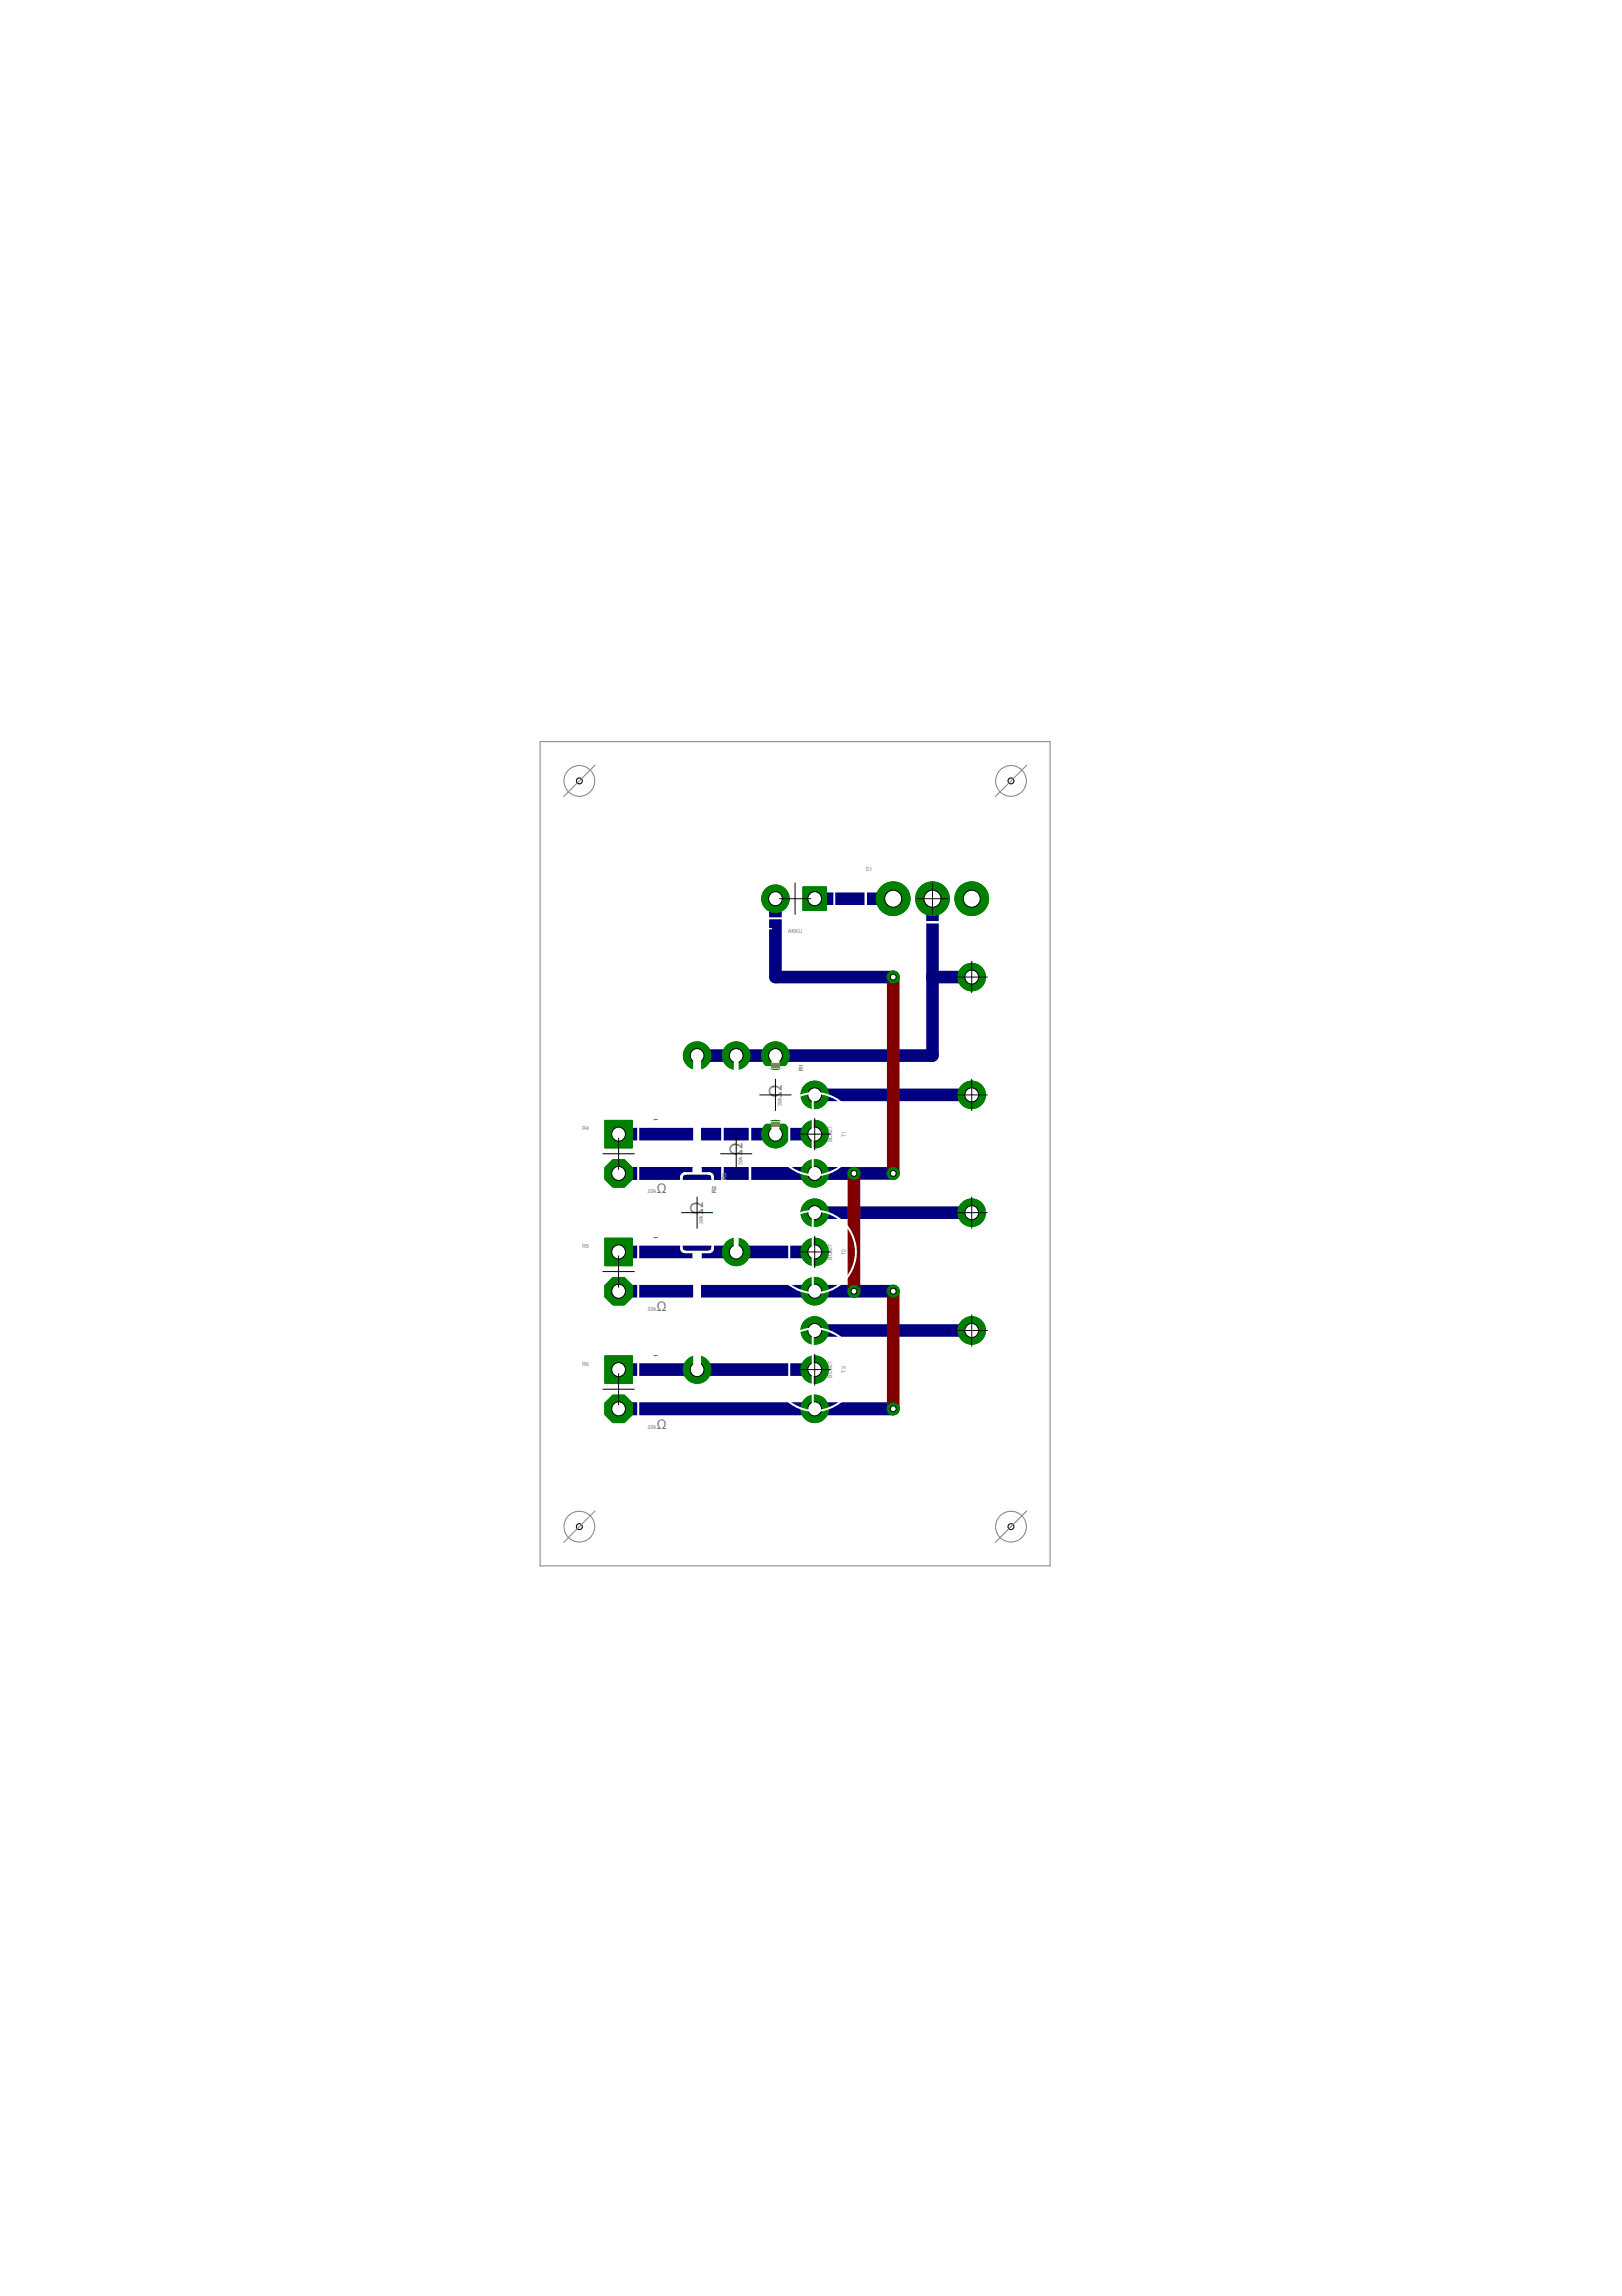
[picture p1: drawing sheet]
<svg xmlns="http://www.w3.org/2000/svg" width="210mm" height="297mm" viewBox="0 0 210 297" stroke-linecap="round" stroke-linejoin="round" font-family="sans-serif">
<defs><g id="words">
<g font-size="2.3" fill="#808080">
<text x="101.2" y="142" transform="rotate(-90 101.2 142)">Ω</text>
<text x="96.1" y="149.6" transform="rotate(-90 96.1 149.6)">Ω</text>
<text x="91" y="157.2" transform="rotate(-90 91 157.2)">Ω</text>
</g>
<g font-size="1.7" fill="#808080">
<text x="85" y="154.3">Ω</text>
<text x="85" y="169.6">Ω</text>
<text x="85" y="184.8">Ω</text>
</g>
<g font-size=".7" fill="#808080">
<text x="112" y="112.7">S1</text>
<text x="101.9" y="120.6">AKKU</text>
<text x="101.2" y="143.1" transform="rotate(-90 101.2 143.1)">39k</text>
<text x="103.9" y="138.5" transform="rotate(-90 103.9 138.5)">R1</text>
<text x="75.4" y="146.2">R4</text>
<text x="107.7" y="147.8" transform="rotate(-90 107.7 147.8)">BC327</text>
<text x="109.5" y="147.1" transform="rotate(-90 109.5 147.1)">T1</text>
<text x="83.9" y="154.3">20k</text>
<text x="92.7" y="154.3" transform="rotate(-90 92.7 154.3)">R2</text>
<text x="94" y="152.7" transform="rotate(-90 94 152.7)">R3</text>
<text x="96.1" y="150.7" transform="rotate(-90 96.1 150.7)">39k</text>
<text x="75.4" y="161.5">R5</text>
<text x="91" y="158.3" transform="rotate(-90 91 158.3)">39k</text>
<text x="107.7" y="163" transform="rotate(-90 107.7 163)">BC327</text>
<text x="109.5" y="162.4" transform="rotate(-90 109.5 162.4)">T2</text>
<text x="83.9" y="169.6">20k</text>
<text x="75.4" y="176.7">R6</text>
<text x="107.7" y="178.3" transform="rotate(-90 107.7 178.3)">BC327</text>
<text x="109.5" y="177.6" transform="rotate(-90 109.5 177.6)">T3</text>
<text x="83.9" y="184.8">20k</text>
</g>
<g font-size=".7" fill="#fff">
<text x="103.8" y="143.5">1</text>
<text x="103.8" y="158.8">1</text>
<text x="103.8" y="174">1</text>
</g>
<g font-size=".7">
<text x="85.1" y="145.1" transform="rotate(-90 85.1 145.1)">1</text>
<text x="85.1" y="160.3" transform="rotate(-90 85.1 160.3)">1</text>
<text x="85.1" y="175.5" transform="rotate(-90 85.1 175.5)">1</text>
</g>
</g></defs>
<g fill="none" stroke="#000080" stroke-width="1.6">
<path d="M100.4 116.3v10.1h15.2M105.4 116.3h10.2M120.7 116.3v20.3h-30.5M120.7 126.4h5.1M80.1 146.7h25.3M80.1 151.8h35.5M105.4 141.6h20.4M105.4 156.9h20.4M80.1 162h25.3M80.1 177.2h25.3M80.1 167h35.5M105.4 172.1h20.4"/>
<path d="M80.1 182.3h35.5"/>
</g>
<path d="M103.9 114.7h3.1v3.1h-3.1z" fill="#008000" stroke="#008000" stroke-width=".13"/>
<circle cx="105.4" cy="116.3" r=".9" fill="#fff" stroke="#000" stroke-width=".13"/>
<circle cx="100.4" cy="116.3" r="1.78" fill="#008000" stroke="#008000" stroke-width=".13"/>
<circle cx="100.3" cy="116.3" r=".9" fill="#fff" stroke="#000" stroke-width=".13"/>
<circle cx="125.8" cy="141.6" r="1.78" fill="#008000" stroke="#008000" stroke-width=".13"/>
<circle cx="125.7" cy="141.7" r=".9" fill="#fff" stroke="#000" stroke-width=".13"/>
<circle cx="125.8" cy="156.9" r="1.78" fill="#008000" stroke="#008000" stroke-width=".13"/>
<circle cx="125.7" cy="156.9" r=".9" fill="#fff" stroke="#000" stroke-width=".13"/>
<circle cx="125.8" cy="126.4" r="1.78" fill="#008000" stroke="#008000" stroke-width=".13"/>
<circle cx="125.7" cy="126.4" r=".9" fill="#fff" stroke="#000" stroke-width=".13"/>
<circle cx="100.4" cy="136.6" r="1.78" fill="#008000" stroke="#008000" stroke-width=".13"/>
<circle cx="100.3" cy="136.6" r=".9" fill="#fff" stroke="#000" stroke-width=".13"/>
<circle cx="100.4" cy="146.7" r="1.78" fill="#008000" stroke="#008000" stroke-width=".13"/>
<circle cx="100.3" cy="146.7" r=".9" fill="#fff" stroke="#000" stroke-width=".13"/>
<circle cx="95.3" cy="136.6" r="1.78" fill="#008000" stroke="#008000" stroke-width=".13"/>
<circle cx="95.3" cy="136.6" r=".9" fill="#fff" stroke="#000" stroke-width=".13"/>
<circle cx="95.3" cy="162" r="1.78" fill="#008000" stroke="#008000" stroke-width=".13"/>
<circle cx="95.3" cy="162" r=".9" fill="#fff" stroke="#000" stroke-width=".13"/>
<circle cx="90.2" cy="177.2" r="1.78" fill="#008000" stroke="#008000" stroke-width=".13"/>
<circle cx="90.2" cy="177.2" r=".9" fill="#fff" stroke="#000" stroke-width=".13"/>
<circle cx="90.2" cy="136.6" r="1.78" fill="#008000" stroke="#008000" stroke-width=".13"/>
<circle cx="90.2" cy="136.6" r=".9" fill="#fff" stroke="#000" stroke-width=".13"/>
<circle cx="80.1" cy="151.8" r="1.93" fill="#008000" stroke="#008000" stroke-width=".13"/>
<circle cx="80" cy="151.8" r=".9" fill="#fff" stroke="#000" stroke-width=".13"/>
<path d="M78.3 144.9h3.5v3.6h-3.5z" fill="#008000" stroke="#008000" stroke-width=".13"/>
<circle cx="80" cy="146.7" r=".9" fill="#fff" stroke="#000" stroke-width=".13"/>
<circle cx="80.1" cy="167" r="1.93" fill="#008000" stroke="#008000" stroke-width=".13"/>
<circle cx="80" cy="167.1" r=".9" fill="#fff" stroke="#000" stroke-width=".13"/>
<path d="M78.3 160.2h3.5v3.5h-3.5z" fill="#008000" stroke="#008000" stroke-width=".13"/>
<circle cx="80" cy="162" r=".9" fill="#fff" stroke="#000" stroke-width=".13"/>
<circle cx="80.1" cy="182.3" r="1.93" fill="#008000" stroke="#008000" stroke-width=".13"/>
<circle cx="80" cy="182.3" r=".9" fill="#fff" stroke="#000" stroke-width=".13"/>
<path d="M78.3 175.4h3.5v3.6h-3.5z" fill="#008000" stroke="#008000" stroke-width=".13"/>
<circle cx="80" cy="177.2" r=".9" fill="#fff" stroke="#000" stroke-width=".13"/>
<circle cx="125.8" cy="172.1" r="1.78" fill="#008000" stroke="#008000" stroke-width=".13"/>
<circle cx="125.7" cy="172.1" r=".9" fill="#fff" stroke="#000" stroke-width=".13"/>
<circle cx="125.8" cy="116.3" r="2.18" fill="#008000" stroke="#008000" stroke-width=".13"/>
<circle cx="125.8" cy="116.3" r="1.1" fill="#fff" stroke="#000" stroke-width=".13"/>
<circle cx="120.7" cy="116.3" r="2.18" fill="#008000" stroke="#008000" stroke-width=".13"/>
<circle cx="120.7" cy="116.3" r="1.1" fill="#fff" stroke="#000" stroke-width=".13"/>
<circle cx="115.6" cy="116.3" r="2.18" fill="#008000" stroke="#008000" stroke-width=".13"/>
<circle cx="115.6" cy="116.3" r="1.1" fill="#fff" stroke="#000" stroke-width=".13"/>
<circle cx="105.4" cy="151.8" r="1.78" fill="#008000" stroke="#008000" stroke-width=".13"/>
<circle cx="105.4" cy="151.8" r=".9" fill="#fff" stroke="#000" stroke-width=".13"/>
<circle cx="105.4" cy="141.6" r="1.78" fill="#008000" stroke="#008000" stroke-width=".13"/>
<circle cx="105.4" cy="141.7" r=".9" fill="#fff" stroke="#000" stroke-width=".13"/>
<circle cx="105.4" cy="146.7" r="1.78" fill="#008000" stroke="#008000" stroke-width=".13"/>
<circle cx="105.4" cy="146.7" r=".9" fill="#fff" stroke="#000" stroke-width=".13"/>
<circle cx="105.4" cy="167" r="1.78" fill="#008000" stroke="#008000" stroke-width=".13"/>
<circle cx="105.4" cy="167.1" r=".9" fill="#fff" stroke="#000" stroke-width=".13"/>
<circle cx="105.4" cy="156.9" r="1.78" fill="#008000" stroke="#008000" stroke-width=".13"/>
<circle cx="105.4" cy="156.9" r=".9" fill="#fff" stroke="#000" stroke-width=".13"/>
<circle cx="105.4" cy="162" r="1.78" fill="#008000" stroke="#008000" stroke-width=".13"/>
<circle cx="105.4" cy="162" r=".9" fill="#fff" stroke="#000" stroke-width=".13"/>
<circle cx="105.4" cy="182.3" r="1.78" fill="#008000" stroke="#008000" stroke-width=".13"/>
<circle cx="105.4" cy="182.3" r=".9" fill="#fff" stroke="#000" stroke-width=".13"/>
<circle cx="105.4" cy="172.1" r="1.78" fill="#008000" stroke="#008000" stroke-width=".13"/>
<circle cx="105.4" cy="172.1" r=".9" fill="#fff" stroke="#000" stroke-width=".13"/>
<circle cx="105.4" cy="177.2" r="1.78" fill="#008000" stroke="#008000" stroke-width=".13"/>
<circle cx="105.4" cy="177.2" r=".9" fill="#fff" stroke="#000" stroke-width=".13"/>
<circle cx="110.5" cy="151.8" r=".78" fill="#008000" stroke="#008000" stroke-width=".13"/>
<circle cx="110.5" cy="151.8" r=".38" fill="#fff" stroke="#000" stroke-width=".13"/>
<circle cx="110.5" cy="167" r=".78" fill="#008000" stroke="#008000" stroke-width=".13"/>
<circle cx="110.5" cy="167" r=".38" fill="#fff" stroke="#000" stroke-width=".13"/>
<circle cx="115.6" cy="167" r=".78" fill="#008000" stroke="#008000" stroke-width=".13"/>
<circle cx="115.6" cy="167" r=".38" fill="#fff" stroke="#000" stroke-width=".13"/>
<circle cx="115.6" cy="182.3" r=".78" fill="#008000" stroke="#008000" stroke-width=".13"/>
<circle cx="115.6" cy="182.3" r=".38" fill="#fff" stroke="#000" stroke-width=".13"/>
<circle cx="115.6" cy="151.8" r=".78" fill="#008000" stroke="#008000" stroke-width=".13"/>
<circle cx="115.6" cy="151.8" r=".38" fill="#fff" stroke="#000" stroke-width=".13"/>
<circle cx="115.6" cy="126.4" r=".78" fill="#008000" stroke="#008000" stroke-width=".13"/>
<circle cx="115.6" cy="126.4" r=".38" fill="#fff" stroke="#000" stroke-width=".13"/>
<path d="M115.6 126.4v25.4M110.5 151.8v15.2M115.6 167v15.3" fill="none" stroke="#800000" stroke-width="1.6"/>
<path d="M103.9 114.7h3.1v3.1h-3.1z" fill="#008000" stroke="#008000" stroke-width=".13"/>
<circle cx="105.4" cy="116.3" r=".9" fill="#fff" stroke="#000" stroke-width=".13"/>
<circle cx="100.4" cy="116.3" r="1.78" fill="#008000" stroke="#008000" stroke-width=".13"/>
<circle cx="100.3" cy="116.3" r=".9" fill="#fff" stroke="#000" stroke-width=".13"/>
<circle cx="125.8" cy="141.6" r="1.78" fill="#008000" stroke="#008000" stroke-width=".13"/>
<circle cx="125.7" cy="141.7" r=".9" fill="#fff" stroke="#000" stroke-width=".13"/>
<circle cx="125.8" cy="156.9" r="1.78" fill="#008000" stroke="#008000" stroke-width=".13"/>
<circle cx="125.7" cy="156.9" r=".9" fill="#fff" stroke="#000" stroke-width=".13"/>
<circle cx="125.8" cy="126.4" r="1.78" fill="#008000" stroke="#008000" stroke-width=".13"/>
<circle cx="125.7" cy="126.4" r=".9" fill="#fff" stroke="#000" stroke-width=".13"/>
<circle cx="100.4" cy="136.6" r="1.78" fill="#008000" stroke="#008000" stroke-width=".13"/>
<circle cx="100.3" cy="136.6" r=".9" fill="#fff" stroke="#000" stroke-width=".13"/>
<circle cx="100.4" cy="146.7" r="1.78" fill="#008000" stroke="#008000" stroke-width=".13"/>
<circle cx="100.3" cy="146.7" r=".9" fill="#fff" stroke="#000" stroke-width=".13"/>
<circle cx="95.3" cy="136.6" r="1.78" fill="#008000" stroke="#008000" stroke-width=".13"/>
<circle cx="95.3" cy="136.6" r=".9" fill="#fff" stroke="#000" stroke-width=".13"/>
<circle cx="95.3" cy="162" r="1.78" fill="#008000" stroke="#008000" stroke-width=".13"/>
<circle cx="95.3" cy="162" r=".9" fill="#fff" stroke="#000" stroke-width=".13"/>
<circle cx="90.2" cy="177.2" r="1.78" fill="#008000" stroke="#008000" stroke-width=".13"/>
<circle cx="90.2" cy="177.2" r=".9" fill="#fff" stroke="#000" stroke-width=".13"/>
<circle cx="90.2" cy="136.6" r="1.78" fill="#008000" stroke="#008000" stroke-width=".13"/>
<circle cx="90.2" cy="136.6" r=".9" fill="#fff" stroke="#000" stroke-width=".13"/>
<circle cx="80.1" cy="151.8" r="1.93" fill="#008000" stroke="#008000" stroke-width=".13"/>
<circle cx="80" cy="151.8" r=".9" fill="#fff" stroke="#000" stroke-width=".13"/>
<path d="M78.3 144.9h3.5v3.6h-3.5z" fill="#008000" stroke="#008000" stroke-width=".13"/>
<circle cx="80" cy="146.7" r=".9" fill="#fff" stroke="#000" stroke-width=".13"/>
<circle cx="80.1" cy="167" r="1.93" fill="#008000" stroke="#008000" stroke-width=".13"/>
<circle cx="80" cy="167.1" r=".9" fill="#fff" stroke="#000" stroke-width=".13"/>
<path d="M78.3 160.2h3.5v3.5h-3.5z" fill="#008000" stroke="#008000" stroke-width=".13"/>
<circle cx="80" cy="162" r=".9" fill="#fff" stroke="#000" stroke-width=".13"/>
<circle cx="80.1" cy="182.3" r="1.93" fill="#008000" stroke="#008000" stroke-width=".13"/>
<circle cx="80" cy="182.3" r=".9" fill="#fff" stroke="#000" stroke-width=".13"/>
<path d="M78.3 175.4h3.5v3.6h-3.5z" fill="#008000" stroke="#008000" stroke-width=".13"/>
<circle cx="80" cy="177.2" r=".9" fill="#fff" stroke="#000" stroke-width=".13"/>
<circle cx="125.8" cy="172.1" r="1.78" fill="#008000" stroke="#008000" stroke-width=".13"/>
<circle cx="125.7" cy="172.1" r=".9" fill="#fff" stroke="#000" stroke-width=".13"/>
<circle cx="125.8" cy="116.3" r="2.18" fill="#008000" stroke="#008000" stroke-width=".13"/>
<circle cx="125.8" cy="116.3" r="1.1" fill="#fff" stroke="#000" stroke-width=".13"/>
<circle cx="120.7" cy="116.3" r="2.18" fill="#008000" stroke="#008000" stroke-width=".13"/>
<circle cx="120.7" cy="116.3" r="1.1" fill="#fff" stroke="#000" stroke-width=".13"/>
<circle cx="115.6" cy="116.3" r="2.18" fill="#008000" stroke="#008000" stroke-width=".13"/>
<circle cx="115.6" cy="116.3" r="1.1" fill="#fff" stroke="#000" stroke-width=".13"/>
<circle cx="105.4" cy="151.8" r="1.78" fill="#008000" stroke="#008000" stroke-width=".13"/>
<circle cx="105.4" cy="151.8" r=".9" fill="#fff" stroke="#000" stroke-width=".13"/>
<circle cx="105.4" cy="141.6" r="1.78" fill="#008000" stroke="#008000" stroke-width=".13"/>
<circle cx="105.4" cy="141.7" r=".9" fill="#fff" stroke="#000" stroke-width=".13"/>
<circle cx="105.4" cy="146.7" r="1.78" fill="#008000" stroke="#008000" stroke-width=".13"/>
<circle cx="105.4" cy="146.7" r=".9" fill="#fff" stroke="#000" stroke-width=".13"/>
<circle cx="105.4" cy="167" r="1.78" fill="#008000" stroke="#008000" stroke-width=".13"/>
<circle cx="105.4" cy="167.1" r=".9" fill="#fff" stroke="#000" stroke-width=".13"/>
<circle cx="105.4" cy="156.9" r="1.78" fill="#008000" stroke="#008000" stroke-width=".13"/>
<circle cx="105.4" cy="156.9" r=".9" fill="#fff" stroke="#000" stroke-width=".13"/>
<circle cx="105.4" cy="162" r="1.78" fill="#008000" stroke="#008000" stroke-width=".13"/>
<circle cx="105.4" cy="162" r=".9" fill="#fff" stroke="#000" stroke-width=".13"/>
<circle cx="105.4" cy="182.3" r="1.78" fill="#008000" stroke="#008000" stroke-width=".13"/>
<circle cx="105.4" cy="182.3" r=".9" fill="#fff" stroke="#000" stroke-width=".13"/>
<circle cx="105.4" cy="172.1" r="1.78" fill="#008000" stroke="#008000" stroke-width=".13"/>
<circle cx="105.4" cy="172.1" r=".9" fill="#fff" stroke="#000" stroke-width=".13"/>
<circle cx="105.4" cy="177.2" r="1.78" fill="#008000" stroke="#008000" stroke-width=".13"/>
<circle cx="105.4" cy="177.2" r=".9" fill="#fff" stroke="#000" stroke-width=".13"/>
<circle cx="110.5" cy="151.8" r=".78" fill="#008000" stroke="#008000" stroke-width=".13"/>
<circle cx="110.5" cy="151.8" r=".38" fill="#fff" stroke="#000" stroke-width=".13"/>
<circle cx="110.5" cy="167" r=".78" fill="#008000" stroke="#008000" stroke-width=".13"/>
<circle cx="110.5" cy="167" r=".38" fill="#fff" stroke="#000" stroke-width=".13"/>
<circle cx="115.6" cy="167" r=".78" fill="#008000" stroke="#008000" stroke-width=".13"/>
<circle cx="115.6" cy="167" r=".38" fill="#fff" stroke="#000" stroke-width=".13"/>
<circle cx="115.6" cy="182.3" r=".78" fill="#008000" stroke="#008000" stroke-width=".13"/>
<circle cx="115.6" cy="182.3" r=".38" fill="#fff" stroke="#000" stroke-width=".13"/>
<circle cx="115.6" cy="151.8" r=".78" fill="#008000" stroke="#008000" stroke-width=".13"/>
<circle cx="115.6" cy="151.8" r=".38" fill="#fff" stroke="#000" stroke-width=".13"/>
<circle cx="115.6" cy="126.4" r=".78" fill="#008000" stroke="#008000" stroke-width=".13"/>
<circle cx="115.6" cy="126.4" r=".38" fill="#fff" stroke="#000" stroke-width=".13"/>
<g fill="none" stroke="#fff" stroke-width=".25">
<path d="M97.8 113.7h10.2v5.1h-10.2zM77.5 144.2h5.1v10.1h-5.1zM77.5 159.4h5.1v10.2h-5.1zM103.2 151.6l.9 .3 1.1 .2M105.2 141.4a5.3 5.3 0 0 1 5.6 5.3 5.3 5.3 0 0 1-5.6 5.4M105.2 141.4l-.5 .1a5.5 5.5 0 0 0-2.6 1v8.4l1.1 .7M105.2 156.6a5.3 5.3 0 0 1 5.6 5.4 5.3 5.3 0 0 1-5.6 5.3M105.2 156.6a5.3 5.3 0 0 0-3.1 1.2v8.4l1.1 .6M105.2 141.4v10.7M105.2 156.6v10.7M77.5 174.7h5.1v10.1h-5.1zM103.2 166.8a5.4 5.4 0 0 0 2 .5"/>
<path d="M105.2 171.9a5.3 5.3 0 0 1 5.6 5.3 5.3 5.3 0 0 1-5.6 5.3M105.2 171.9a5.3 5.3 0 0 0-3.1 1.1v8.4l1.1 .6M105.2 171.9v10.6M103.2 182a4.9 4.9 0 0 0 2 .5"/>
</g>
<path d="M99.3 119.6v1M98.8 120.1h1M105.8 120.1h1" fill="none" stroke="#fff" stroke-width=".17"/>
<g fill="none" stroke="#fff" stroke-width=".13">
<path d="M128 122.8v.7h1.1v-.7M128 127.3v.8M128 130.3h1.1M128 129.5l.7 .8M128 127.7h1.1M128 126.9h1.1M128 126.2h1.1M128.1 123.9h.8l.2 .2v.6h-1.1v-.6zM128.1 125.1h.8l.2 .1v.4l-.2 .2h-.8l-.1-.2v-.4zM128.5 123.2v.3M128.5 126.2v.7M128.5 128.4v.8"/>
<path d="M129.1 129.5l-.6 .6M129.1 128.4h-.8l-.3 .4 .3 .4h.8M127.6 156.3h.2M127.6 156.7h.2M128 140.3v.7M128 156.1h.9l.2 .2v.4l-.2 .1h-.9M128 140.7h1.1M128 155h1.1l-1.1 .7h1.1M128.1 141.4h.8l.2 .2v.4l-.2 .2h-.8l-.1-.2v-.4zM128.1 158.3l-.1 .2v.4l.1 .2h.8l.2-.2v-.4l-.2-.2h-.4v.4M128.7 143.3v-.6l-.2-.2h-.4l-.1 .2v.6h1.1M128.7 157.9v-.5l-.2-.2h-.4l-.1 .2v.5h1.1"/>
<path d="M129.1 142.5l-.4 .4M129.1 157.2l-.4 .4M128 173.8l.1-.2h.2l.2 .2 .2-.2h.2l.2 .2v.5h-1.1zM128 170.2h.9l.2 .2v.4l-.2 .1h-.9M128.5 171.3v.8M128.5 173.8v.5M129.1 172.4v.8h-1.1M129.1 171.3h-.8l-.3 .4 .3 .4h.8"/>
</g>
<path d="M112 113.2h17.3v6.1h-17.3zM121.2 113.2v-4h4v4M122.2 109.2v4M123.2 109.2v4M124.2 109.2v4M98.7 138.3l.4-.2h2.7a.49 .49 0 0 1 .3 .5v.5l-.2 .3v4.5l.2 .3v.5a.49 .49 0 0 1-.5 .5h-2.5a.53 .53 0 0 1-.5-.5v-.5l.2-.3v-4.5l-.2-.3v-.5zM88.3 152l.4-.2h3a.5 .5 0 0 1 .5 .5v.8l-.2 .2v7.1l.2 .3v.8a.49 .49 0 0 1-.5 .5h-3a.5 .5 0 0 1-.5-.5v-.8l.2-.3v-7.1l-.2-.2zM93.3 144.4l.4-.2h3.3a.49 .49 0 0 1 .3 .5v.8l-.3 .2v7.1l.3 .3v.7a.49 .49 0 0 1-.5 .5h-3.1a.53 .53 0 0 1-.5-.5v-.7l.3-.3v-7.1l-.3-.2v-.8z" fill="none" stroke="#fff" stroke-width=".32"/>
<path d="M90.2 136.6v14.4M100.4 136.6v1M100.4 145.7v1M90.2 162.7v14.5" fill="none" stroke="#fff" stroke-width="1"/>
<g fill="#fff" stroke="#fff" stroke-width=".13">
<path d="M94.8 154.3h1v.8h-1z"/>
<path d="M94.8 143.4h1v.8h-1z"/>
<path d="M89.7 151h1v.8h-1z"/>
<path d="M89.7 162h1v.7h-1z"/>
</g>
<path d="M95.3 136.6v6.8M95.3 155.1v6.9" fill="none" stroke="#fff" stroke-width=".61"/>
<g fill="#808000" stroke="#808000" stroke-width=".13">
<path d="M99.8 137.6h1.1v.5h-1.1z"/>
<path d="M99.8 145.2h1.1v.5h-1.1z"/>
</g>
<g fill="none" stroke="#000" stroke-width=".13">
<path d="M100.9 116.3h4M102.9 114.2v4.1M118.6 116.3h4.1M120.7 114.2v4.1M100.4 139.6v4.1M123.7 126.4h4.1M125.8 124.4v4M125.8 139.6v4.1M78 149.3h4.1M80.1 147.2v4.1M88.2 156.9h4M90.2 154.9v4"/>
<path d="M93.2 149.3h4.1M95.3 147.2v4.1M98.3 141.6h4.1M103.4 146.7h4.1M105.4 144.7v4.1M105.4 159.9v4.1M123.7 141.6h4.1M123.7 156.9h4.1M125.8 154.9v4M78 164.5h4.1M78 179.7h4.1M80.1 162.5v4"/>
<path d="M80.1 177.7v4.1M103.4 162h4.1M103.4 177.2h4.1M105.4 175.2v4M123.7 172.1h4.1M125.8 170.1v4.1"/>
</g>
<circle cx="75" cy="197.5" r=".38" fill="none" stroke="#c0c0c0" stroke-width=".13"/>
<circle cx="75" cy="197.5" r=".38" fill="#fff" stroke="#000" stroke-width=".13"/>
<circle cx="130.8" cy="197.5" r=".38" fill="none" stroke="#c0c0c0" stroke-width=".13"/>
<circle cx="130.8" cy="197.5" r=".38" fill="#fff" stroke="#000" stroke-width=".13"/>
<circle cx="75" cy="101" r=".38" fill="none" stroke="#c0c0c0" stroke-width=".13"/>
<circle cx="75" cy="101" r=".38" fill="#fff" stroke="#000" stroke-width=".13"/>
<circle cx="130.8" cy="101" r=".38" fill="none" stroke="#c0c0c0" stroke-width=".13"/>
<circle cx="130.8" cy="101" r=".38" fill="#fff" stroke="#000" stroke-width=".13"/>
<g fill="none" stroke="#808080" stroke-width=".13">
<path d="M69.9 95.9h66v106.7h-66zM77 99l-4.1 4.1M132.9 99l-4.1 4.1M77 195.5l-4.1 4M132.9 195.5l-4.1 4"/>
<circle cx="75" cy="101" r="1.99"/>
<circle cx="130.8" cy="101" r="1.99"/>
<circle cx="75" cy="197.5" r="1.99"/>
<circle cx="130.8" cy="197.5" r="1.99"/>
</g>
<use href="#words"/>
</svg>
